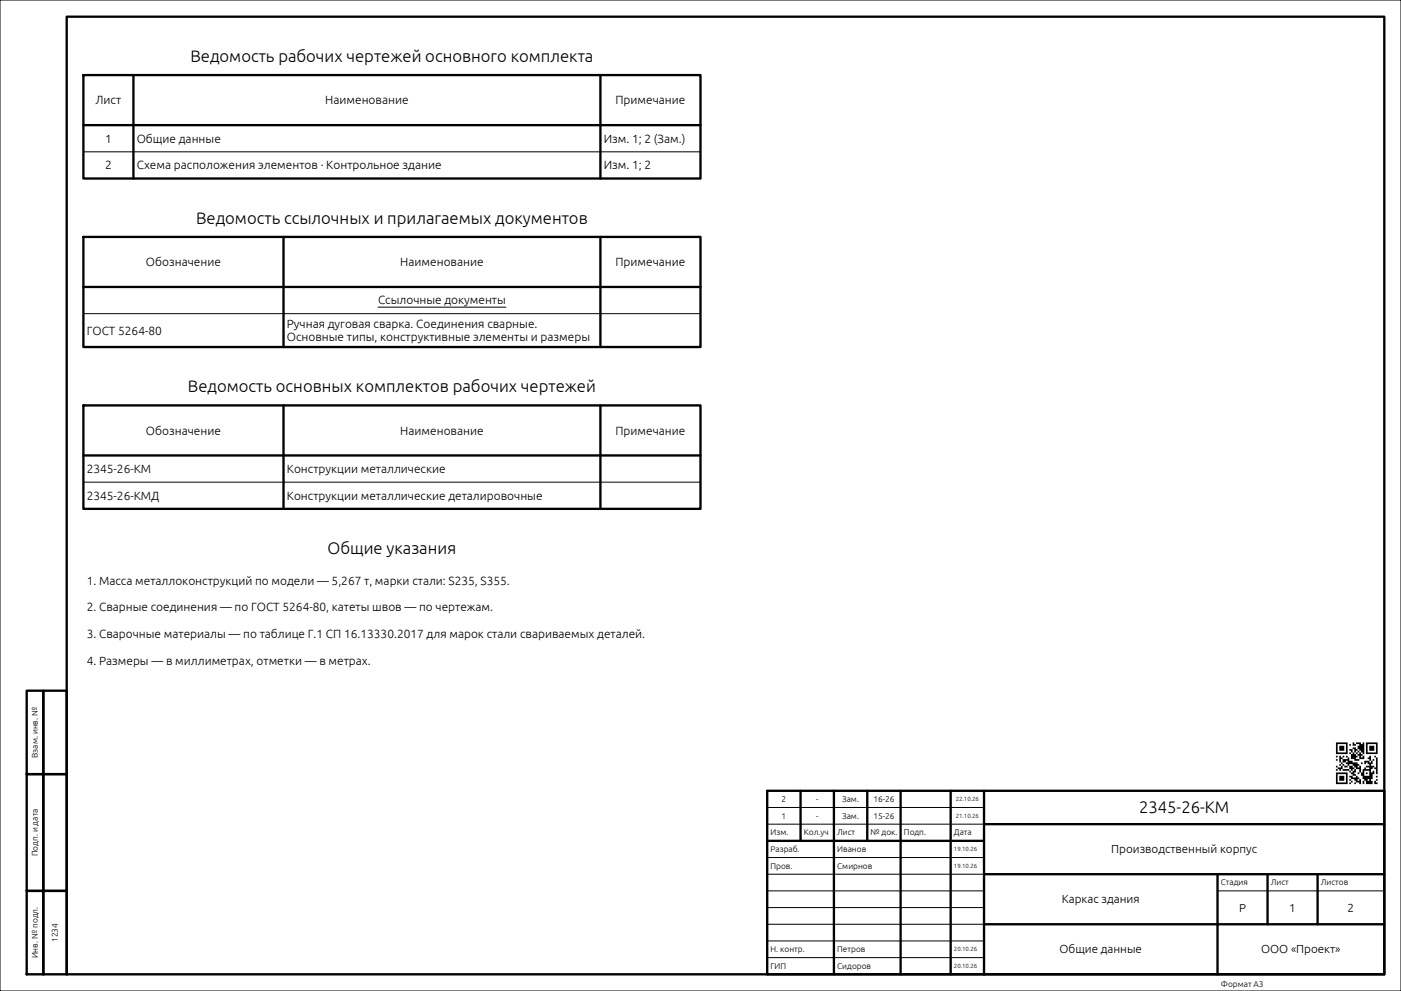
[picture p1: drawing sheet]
<svg xmlns="http://www.w3.org/2000/svg" width="420mm" height="297mm" viewBox="0 0 420 297" stroke-linecap="round" stroke-linejoin="round" font-family="sans-serif">
<defs><g id="words">
<g font-size="5">
<text x="57.1" y="18.5">Ведомость рабочих чертежей основного комплекта</text>
<text x="58.8" y="67">Ведомость ссылочных и прилагаемых документов</text>
<text x="56.3" y="117.5">Ведомость основных комплектов рабочих чертежей</text>
<text x="98.2" y="166">Общие указания</text>
<text x="341.5" y="243.8">2345-26-КМ</text>
</g>
<g font-size="3.6">
<text x="28.6" y="31.3">Лист</text>
<text x="97.5" y="31.3">Наименование</text>
<text x="184.5" y="31.3">Примечание</text>
<text x="31.5" y="42.8">1</text>
<text x="41" y="42.8">Общие данные</text>
<text x="181" y="42.8">Изм. 1; 2 (Зам.)</text>
<text x="31.5" y="50.8">2</text>
<text x="41" y="50.8">Схема расположения элементов · Контрольное здание</text>
<text x="181" y="50.8">Изм. 1; 2</text>
<text x="43.8" y="79.8">Обозначение</text>
<text x="120" y="79.8">Наименование</text>
<text x="184.5" y="79.8">Примечание</text>
<text x="113.3" y="91.3">Ссылочные документы</text>
<text x="26" y="100.3">ГОСТ 5264-80</text>
<text x="86" y="98.3">Ручная дуговая сварка. Соединения сварные.</text>
<text x="86" y="102.3">Основные типы, конструктивные элементы и размеры</text>
<text x="43.8" y="130.3">Обозначение</text>
<text x="120" y="130.3">Наименование</text>
<text x="184.5" y="130.3">Примечание</text>
<text x="26" y="141.8">2345-26-КМ</text>
<text x="86" y="141.8">Конструкции металлические</text>
<text x="26" y="149.8">2345-26-КМД</text>
<text x="86" y="149.8">Конструкции металлические деталировочные</text>
<text x="26" y="175.3">1. Масса металлоконструкций по модели — 5,267 т, марки стали: S235, S355.</text>
<text x="26" y="183.3">2. Сварные соединения — по ГОСТ 5264-80, катеты швов — по чертежам.</text>
<text x="26" y="191.3">3. Сварочные материалы — по таблице Г.1 СП 16.13330.2017 для марок стали свариваемых деталей.</text>
<text x="26" y="199.3">4. Размеры — в миллиметрах, отметки — в метрах.</text>
</g>
<g font-size="3.5">
<text x="333.1" y="255.7">Производственный корпус</text>
<text x="318.3" y="270.7">Каркас здания</text>
<text x="371.5" y="273.2">Р</text>
<text x="386.5" y="273.2">1</text>
<text x="404" y="273.2">2</text>
<text x="317.6" y="285.7">Общие данные</text>
<text x="378.1" y="285.7">ООО «Проект»</text>
</g>
<g font-size="2.5">
<text x="11.4" y="227.1" transform="rotate(-90 11.4 227.1)">Взам. инв. №</text>
<text x="234.3" y="245.4">1</text>
<text x="234.3" y="240.4">2</text>
<text x="244.6" y="245.4">-</text>
<text x="244.6" y="240.4">-</text>
<text x="252.5" y="245.4">Зам.</text>
<text x="252.5" y="240.4">Зам.</text>
<text x="261.8" y="245.4">15-26</text>
<text x="261.8" y="240.4">16-26</text>
<text x="231" y="250.4">Изм.</text>
<text x="241" y="250.4">Кол.уч</text>
<text x="251" y="250.4">Лист</text>
<text x="261" y="250.4">№ док.</text>
<text x="271" y="250.4">Подп.</text>
<text x="286" y="250.4">Дата</text>
<text x="11.4" y="256.7" transform="rotate(-90 11.4 256.7)">Подп. и дата</text>
<text x="231" y="255.4">Разраб.</text>
<text x="251" y="255.4">Иванов</text>
<text x="231" y="260.4">Пров.</text>
<text x="251" y="260.4">Смирнов</text>
<text x="366" y="265.4">Стадия</text>
<text x="381" y="265.4">Лист</text>
<text x="396" y="265.4">Листов</text>
<text x="11.4" y="287.2" transform="rotate(-90 11.4 287.2)">Инв. № подл.</text>
<text x="17.4" y="282.3" transform="rotate(-90 17.4 282.3)">1234</text>
<text x="231" y="285.4">Н. контр.</text>
<text x="251" y="285.4">Петров</text>
<text x="231" y="290.4">ГИП</text>
<text x="251" y="290.4">Сидоров</text>
<text x="366" y="295.8">Формат A3</text>
</g>
<g font-size="1.8">
<text x="286.5" y="245.1">21.10.26</text>
<text x="286.5" y="240.1">22.10.26</text>
<text x="286" y="255.1">19.10.26</text>
<text x="286" y="260.1">19.10.26</text>
<text x="286" y="285.1">20.10.26</text>
<text x="286" y="290.1">20.10.26</text>
</g>
</g></defs>
<g fill="none" stroke="#000" stroke-width=".3">
<path d="M0 0h420v297h-420zM25 45.5h185M25 94h185M113.3 92.1h38.4M25 144.5h185M230 257h65M230 247h65M230 242h65M230 277h65M230 272h65M230 267h65M230 262h65"/>
<path d="M365 267h50M230 287h65M230 282h65"/>
</g>
<g fill="none" stroke="#000" stroke-width=".7">
<path d="M20 5h395v287h-395zM25 22.5h185v31h-185zM25 37.5h185M40 22.5v31M180 22.5v31M25 71h185v33h-185zM85 71v33M180 71v33M25 86h185M25 121.5h185v31h-185zM25 136.5h185M85 121.5v31"/>
<path d="M180 121.5v31M8 207h5v25h-5zM13 207h7v25h-7zM8 232h5v35h-5zM13 232h7v35h-7zM230 237h185v55h-185zM240 237v15M250 237v55M260 237v15M270 237v55M285 237v55M295 237v55"/>
<path d="M230 252h65M295 247h120M8 267h5v25h-5zM13 267h7v25h-7zM295 262h120M295 277h120M365 262v30M380 262v15M395 262v15"/>
</g>
<path d="M400.5 222.5v.5h.5v-.5zM401 222.5v.5h.5v-.5zM401.5 222.5v.5h.5v-.5zM402 222.5v.5h.5v-.5zM402.5 222.5v.5h.5v-.5zM403 222.5v.5h.5v-.5zM403.5 222.5v.5h.5v-.5zM405.5 222.5v.5h.5v-.5zM406.5 222.5v.5h.5v-.5zM407 222.5v.5h.5v-.5zM407.5 222.5v.5h.5v-.5zM408.5 222.5v.5h.5v-.5zM409.5 222.5v.5h.5v-.5zM410 222.5v.5h.5v-.5zM410.5 222.5v.5h.5v-.5zM411 222.5v.5h.5v-.5zM411.5 222.5v.5h.5v-.5zM412 222.5v.5h.5v-.5zM412.5 222.5v.5h.5v-.5zM400.5 223v.5h.5v-.5zM403.5 223v.5h.5v-.5zM404.5 223v.5h.5v-.5zM405.5 223v.5h.5v-.5zM406 223v.5h.5v-.5zM407.5 223v.5h.5v-.5zM408 223v.5h.5v-.5zM408.5 223v.5h.5v-.5zM409.5 223v.5h.5v-.5zM412.5 223v.5h.5v-.5zM400.5 223.5v.5h.5v-.5zM401.5 223.5v.5h.5v-.5zM402 223.5v.5h.5v-.5zM402.5 223.5v.5h.5v-.5zM403.5 223.5v.5h.5v-.5zM407 223.5v.5h.5v-.5zM407.5 223.5v.5h.5v-.5zM408 223.5v.5h.5v-.5zM408.5 223.5v.5h.5v-.5zM409.5 223.5v.5h.5v-.5zM410.5 223.5v.5h.5v-.5zM411 223.5v.5h.5v-.5zM411.5 223.5v.5h.5v-.5zM412.5 223.5v.5h.5v-.5zM400.5 224v.5h.5v-.5zM401.5 224v.5h.5v-.5zM402 224v.5h.5v-.5zM402.5 224v.5h.5v-.5zM403.5 224v.5h.5v-.5zM405.5 224v.5h.5v-.5zM406 224v.5h.5v-.5zM407 224v.5h.5v-.5zM407.5 224v.5h.5v-.5zM408 224v.5h.5v-.5zM408.5 224v.5h.5v-.5zM409.5 224v.5h.5v-.5zM410.5 224v.5h.5v-.5zM411 224v.5h.5v-.5zM411.5 224v.5h.5v-.5zM412.5 224v.5h.5v-.5zM400.5 224.5v.5h.5v-.5zM401.5 224.5v.5h.5v-.5zM402 224.5v.5h.5v-.5zM402.5 224.5v.5h.5v-.5zM403.5 224.5v.5h.5v-.5zM404.5 224.5v.5h.5v-.5zM405 224.5v.5h.5v-.5zM406 224.5v.5h.5v-.5zM406.5 224.5v.5h.5v-.5zM407.5 224.5v.5h.5v-.5zM408 224.5v.5h.5v-.5zM408.5 224.5v.5h.5v-.5zM409.5 224.5v.5h.5v-.5zM410.5 224.5v.5h.5v-.5zM411 224.5v.5h.5v-.5zM411.5 224.5v.5h.5v-.5zM412.5 224.5v.5h.5v-.5zM400.5 225v.5h.5v-.5zM403.5 225v.5h.5v-.5zM405 225v.5h.5v-.5zM406 225v.5h.5v-.5zM407 225v.5h.5v-.5zM408 225v.5h.5v-.5zM408.5 225v.5h.5v-.5zM409.5 225v.5h.5v-.5zM412.5 225v.5h.5v-.5zM400.5 225.5v.5h.5v-.5zM401 225.5v.5h.5v-.5zM401.5 225.5v.5h.5v-.5zM402 225.5v.5h.5v-.5zM402.5 225.5v.5h.5v-.5zM403 225.5v.5h.5v-.5zM403.5 225.5v.5h.5v-.5zM404.5 225.5v.5h.5v-.5zM405.5 225.5v.5h.5v-.5zM406.5 225.5v.5h.5v-.5zM407.5 225.5v.5h.5v-.5zM408.5 225.5v.5h.5v-.5zM409.5 225.5v.5h.5v-.5zM410 225.5v.5h.5v-.5zM410.5 225.5v.5h.5v-.5zM411 225.5v.5h.5v-.5zM411.5 225.5v.5h.5v-.5zM412 225.5v.5h.5v-.5zM412.5 225.5v.5h.5v-.5zM405 226v.5h.5v-.5zM405.5 226v.5h.5v-.5zM406 226v.5h.5v-.5zM407 226v.5h.5v-.5zM407.5 226v.5h.5v-.5zM408 226v.5h.5v-.5zM400.5 226.5v.5h.5v-.5zM401.5 226.5v.5h.5v-.5zM402.5 226.5v.5h.5v-.5zM403.5 226.5v.5h.5v-.5zM405 226.5v.5h.5v-.5zM405.5 226.5v.5h.5v-.5zM406 226.5v.5h.5v-.5zM406.5 226.5v.5h.5v-.5zM407.5 226.5v.5h.5v-.5zM408.5 226.5v.5h.5v-.5zM410.5 226.5v.5h.5v-.5zM412 226.5v.5h.5v-.5zM401.5 227v.5h.5v-.5zM402 227v.5h.5v-.5zM404 227v.5h.5v-.5zM405 227v.5h.5v-.5zM405.5 227v.5h.5v-.5zM406 227v.5h.5v-.5zM407.5 227v.5h.5v-.5zM408 227v.5h.5v-.5zM408.5 227v.5h.5v-.5zM410 227v.5h.5v-.5zM410.5 227v.5h.5v-.5zM412.5 227v.5h.5v-.5zM400.5 227.5v.5h.5v-.5zM401.5 227.5v.5h.5v-.5zM402.5 227.5v.5h.5v-.5zM403 227.5v.5h.5v-.5zM403.5 227.5v.5h.5v-.5zM404 227.5v.5h.5v-.5zM406 227.5v.5h.5v-.5zM406.5 227.5v.5h.5v-.5zM407 227.5v.5h.5v-.5zM410.5 227.5v.5h.5v-.5zM411.5 227.5v.5h.5v-.5zM412.5 227.5v.5h.5v-.5zM401.5 228v.5h.5v-.5zM402.5 228v.5h.5v-.5zM403 228v.5h.5v-.5zM404 228v.5h.5v-.5zM404.5 228v.5h.5v-.5zM405 228v.5h.5v-.5zM409 228v.5h.5v-.5zM409.5 228v.5h.5v-.5zM410 228v.5h.5v-.5zM411 228v.5h.5v-.5zM412.5 228v.5h.5v-.5zM402 228.5v.5h.5v-.5zM403.5 228.5v.5h.5v-.5zM404 228.5v.5h.5v-.5zM404.5 228.5v.5h.5v-.5zM405 228.5v.5h.5v-.5zM405.5 228.5v.5h.5v-.5zM406 228.5v.5h.5v-.5zM406.5 228.5v.5h.5v-.5zM408 228.5v.5h.5v-.5zM409 228.5v.5h.5v-.5zM410 228.5v.5h.5v-.5zM410.5 228.5v.5h.5v-.5zM411 228.5v.5h.5v-.5zM412.5 228.5v.5h.5v-.5zM401.5 229v.5h.5v-.5zM402.5 229v.5h.5v-.5zM404 229v.5h.5v-.5zM405.5 229v.5h.5v-.5zM406 229v.5h.5v-.5zM406.5 229v.5h.5v-.5zM407 229v.5h.5v-.5zM410.5 229v.5h.5v-.5zM412.5 229v.5h.5v-.5zM400.5 229.5v.5h.5v-.5zM402 229.5v.5h.5v-.5zM403 229.5v.5h.5v-.5zM403.5 229.5v.5h.5v-.5zM404.5 229.5v.5h.5v-.5zM405 229.5v.5h.5v-.5zM406 229.5v.5h.5v-.5zM406.5 229.5v.5h.5v-.5zM407.5 229.5v.5h.5v-.5zM409.5 229.5v.5h.5v-.5zM410 229.5v.5h.5v-.5zM410.5 229.5v.5h.5v-.5zM411 229.5v.5h.5v-.5zM411.5 229.5v.5h.5v-.5zM412.5 229.5v.5h.5v-.5zM401 230v.5h.5v-.5zM401.5 230v.5h.5v-.5zM402 230v.5h.5v-.5zM404.5 230v.5h.5v-.5zM405 230v.5h.5v-.5zM405.5 230v.5h.5v-.5zM406.5 230v.5h.5v-.5zM407 230v.5h.5v-.5zM407.5 230v.5h.5v-.5zM409 230v.5h.5v-.5zM410.5 230v.5h.5v-.5zM411 230v.5h.5v-.5zM412 230v.5h.5v-.5zM412.5 230v.5h.5v-.5zM400.5 230.5v.5h.5v-.5zM401.5 230.5v.5h.5v-.5zM402.5 230.5v.5h.5v-.5zM403 230.5v.5h.5v-.5zM403.5 230.5v.5h.5v-.5zM404 230.5v.5h.5v-.5zM405 230.5v.5h.5v-.5zM406 230.5v.5h.5v-.5zM407.5 230.5v.5h.5v-.5zM408.5 230.5v.5h.5v-.5zM409 230.5v.5h.5v-.5zM409.5 230.5v.5h.5v-.5zM410 230.5v.5h.5v-.5zM410.5 230.5v.5h.5v-.5zM412.5 230.5v.5h.5v-.5zM404.5 231v.5h.5v-.5zM405.5 231v.5h.5v-.5zM406 231v.5h.5v-.5zM407.5 231v.5h.5v-.5zM408.5 231v.5h.5v-.5zM410.5 231v.5h.5v-.5zM411.5 231v.5h.5v-.5zM412.5 231v.5h.5v-.5zM400.5 231.5v.5h.5v-.5zM401 231.5v.5h.5v-.5zM401.5 231.5v.5h.5v-.5zM402 231.5v.5h.5v-.5zM402.5 231.5v.5h.5v-.5zM403 231.5v.5h.5v-.5zM403.5 231.5v.5h.5v-.5zM405 231.5v.5h.5v-.5zM405.5 231.5v.5h.5v-.5zM407 231.5v.5h.5v-.5zM408 231.5v.5h.5v-.5zM408.5 231.5v.5h.5v-.5zM409.5 231.5v.5h.5v-.5zM410.5 231.5v.5h.5v-.5zM411 231.5v.5h.5v-.5zM411.5 231.5v.5h.5v-.5zM412.5 231.5v.5h.5v-.5zM400.5 232v.5h.5v-.5zM403.5 232v.5h.5v-.5zM405.5 232v.5h.5v-.5zM406 232v.5h.5v-.5zM408 232v.5h.5v-.5zM408.5 232v.5h.5v-.5zM410.5 232v.5h.5v-.5zM411 232v.5h.5v-.5zM400.5 232.5v.5h.5v-.5zM401.5 232.5v.5h.5v-.5zM402 232.5v.5h.5v-.5zM402.5 232.5v.5h.5v-.5zM403.5 232.5v.5h.5v-.5zM404.5 232.5v.5h.5v-.5zM405 232.5v.5h.5v-.5zM406.5 232.5v.5h.5v-.5zM408.5 232.5v.5h.5v-.5zM409 232.5v.5h.5v-.5zM409.5 232.5v.5h.5v-.5zM410 232.5v.5h.5v-.5zM410.5 232.5v.5h.5v-.5zM411 232.5v.5h.5v-.5zM412.5 232.5v.5h.5v-.5zM400.5 233v.5h.5v-.5zM401.5 233v.5h.5v-.5zM402 233v.5h.5v-.5zM402.5 233v.5h.5v-.5zM403.5 233v.5h.5v-.5zM405 233v.5h.5v-.5zM405.5 233v.5h.5v-.5zM406 233v.5h.5v-.5zM406.5 233v.5h.5v-.5zM407 233v.5h.5v-.5zM408.5 233v.5h.5v-.5zM409 233v.5h.5v-.5zM409.5 233v.5h.5v-.5zM410 233v.5h.5v-.5zM410.5 233v.5h.5v-.5zM411 233v.5h.5v-.5zM400.5 233.5v.5h.5v-.5zM401.5 233.5v.5h.5v-.5zM402 233.5v.5h.5v-.5zM402.5 233.5v.5h.5v-.5zM403.5 233.5v.5h.5v-.5zM404.5 233.5v.5h.5v-.5zM406 233.5v.5h.5v-.5zM406.5 233.5v.5h.5v-.5zM407.5 233.5v.5h.5v-.5zM409 233.5v.5h.5v-.5zM409.5 233.5v.5h.5v-.5zM410.5 233.5v.5h.5v-.5zM412.5 233.5v.5h.5v-.5zM400.5 234v.5h.5v-.5zM403.5 234v.5h.5v-.5zM405 234v.5h.5v-.5zM406.5 234v.5h.5v-.5zM407 234v.5h.5v-.5zM407.5 234v.5h.5v-.5zM408.5 234v.5h.5v-.5zM409.5 234v.5h.5v-.5zM410 234v.5h.5v-.5zM410.5 234v.5h.5v-.5zM411 234v.5h.5v-.5zM412 234v.5h.5v-.5zM400.5 234.5v.5h.5v-.5zM401 234.5v.5h.5v-.5zM401.5 234.5v.5h.5v-.5zM402 234.5v.5h.5v-.5zM402.5 234.5v.5h.5v-.5zM403 234.5v.5h.5v-.5zM403.5 234.5v.5h.5v-.5zM404.5 234.5v.5h.5v-.5zM406 234.5v.5h.5v-.5zM407.5 234.5v.5h.5v-.5zM408.5 234.5v.5h.5v-.5zM409.5 234.5v.5h.5v-.5zM410 234.5v.5h.5v-.5zM410.5 234.5v.5h.5v-.5zM411 234.5v.5h.5v-.5zM412 234.5v.5h.5v-.5zM412.5 234.5v.5h.5v-.5z" fill="#000"/>
<use href="#words"/>
</svg>
